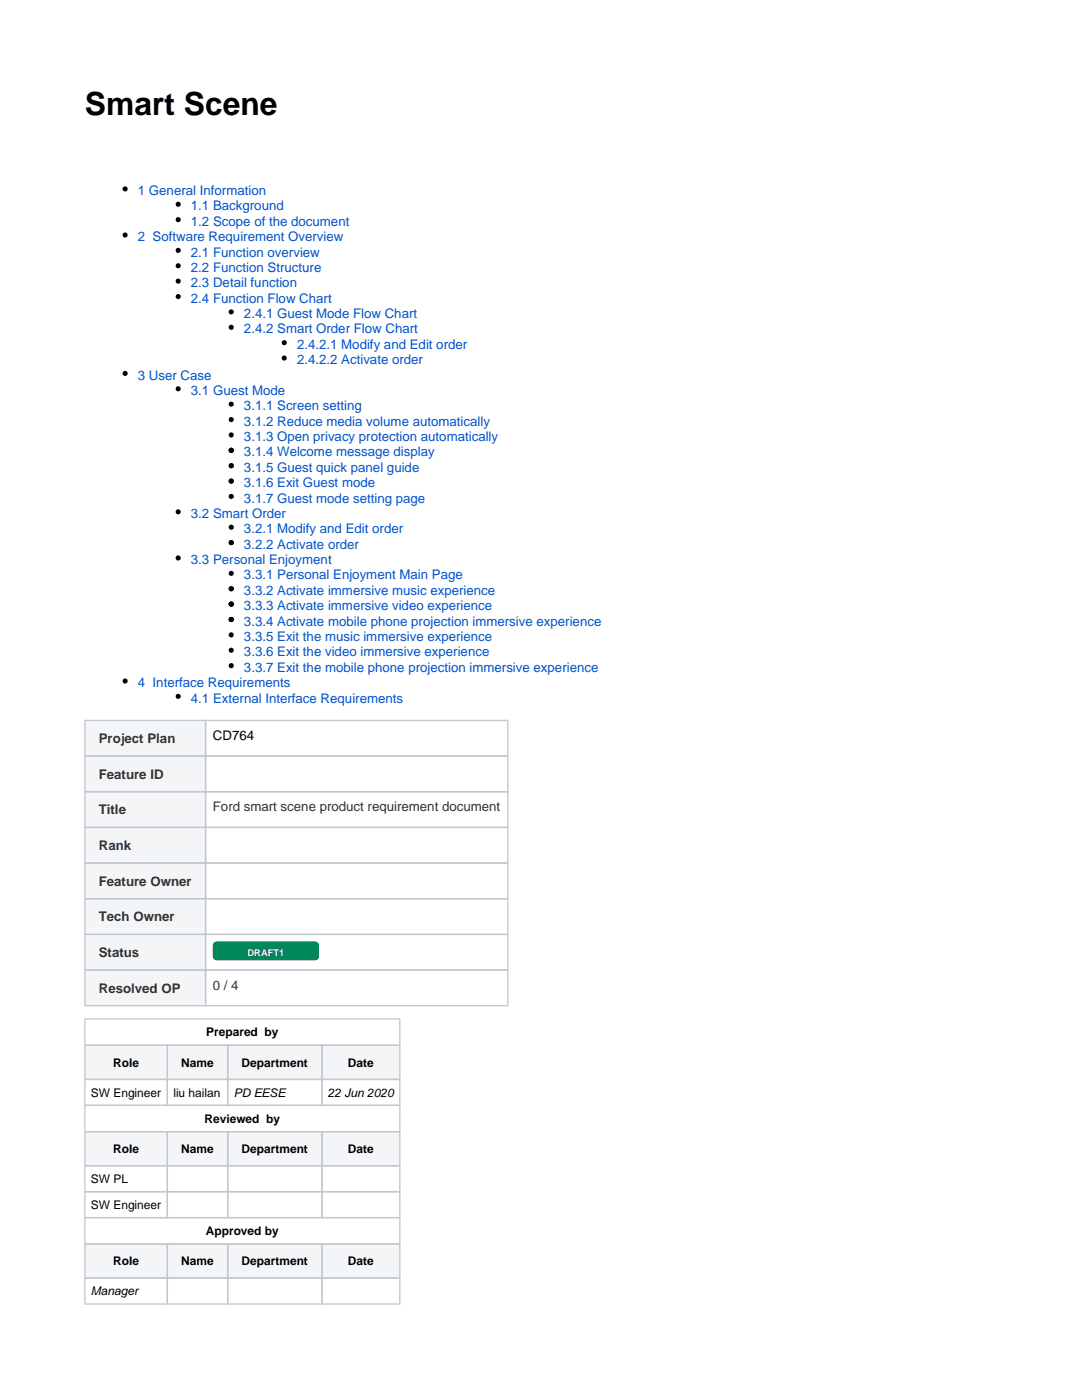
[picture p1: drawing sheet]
<svg xmlns="http://www.w3.org/2000/svg" width="216mm" height="279mm" viewBox="0 0 216 279" stroke-linecap="round" stroke-linejoin="round" font-family="sans-serif">
<defs><g id="words">
<text font-size="6.3" x="16.9" y="23">Smart Scene</text>
<g font-size="2.6" fill="#0052cc">
<text x="27.5" y="38.9">1 General Information</text>
<text x="38.1" y="42">1.1 Background</text>
<text x="38.1" y="45.1">1.2 Scope of the document</text>
<text x="27.5" y="48.1">2 Software Requirement Overview</text>
<text x="38.1" y="51.2">2.1 Function overview</text>
<text x="38.1" y="54.3">2.2 Function Structure</text>
<text x="38.1" y="57.3">2.3 Detail function</text>
<text x="38.1" y="60.4">2.4 Function Flow Chart</text>
<text x="48.7" y="63.5">2.4.1 Guest Mode Flow Chart</text>
<text x="48.7" y="66.5">2.4.2 Smart Order Flow Chart</text>
<text x="59.3" y="69.6">2.4.2.1 Modify and Edit order</text>
<text x="27.5" y="75.7">3 User Case</text>
<text x="59.3" y="72.7">2.4.2.2 Activate order</text>
<text x="38.1" y="78.8">3.1 Guest Mode</text>
<text x="48.7" y="81.9">3.1.1 Screen setting</text>
<text x="48.7" y="85">3.1.2 Reduce media volume automatically</text>
<text x="48.7" y="88">3.1.3 Open privacy protection automatically</text>
<text x="48.7" y="91.1">3.1.4 Welcome message display</text>
<text x="48.7" y="94.2">3.1.5 Guest quick panel guide</text>
<text x="48.7" y="97.2">3.1.6 Exit Guest mode</text>
<text x="48.7" y="100.3">3.1.7 Guest mode setting page</text>
<text x="38.1" y="103.4">3.2 Smart Order</text>
<text x="48.7" y="106.4">3.2.1 Modify and Edit order</text>
<text x="38.1" y="112.6">3.3 Personal Enjoyment</text>
<text x="48.7" y="109.5">3.2.2 Activate order</text>
<text x="48.7" y="115.7">3.3.1 Personal Enjoyment Main Page</text>
<text x="48.7" y="118.7">3.3.2 Activate immersive music experience</text>
<text x="48.7" y="121.8">3.3.3 Activate immersive video experience</text>
<text x="48.7" y="124.9">3.3.4 Activate mobile phone projection immersive experience</text>
<text x="48.7" y="127.9">3.3.5 Exit the music immersive experience</text>
<text x="48.7" y="131">3.3.6 Exit the video immersive experience</text>
<text x="27.5" y="137.1">4 Interface Requirements</text>
<text x="48.7" y="134.1">3.3.7 Exit the mobile phone projection immersive experience</text>
<text x="38.1" y="140.2">4.1 External Interface Requirements</text>
</g>
<g font-size="2.6" fill="#333">
<text x="19.7" y="148.3">Project Plan</text>
<text x="19.7" y="155.4">Feature ID</text>
<text x="42.5" y="161.9">Ford smart scene product requirement document</text>
<text x="19.7" y="162.5">Title</text>
<text x="19.7" y="169.7">Rank</text>
<text x="19.7" y="176.8">Feature Owner</text>
<text x="19.7" y="183.9">Tech Owner</text>
<text x="19.7" y="191">Status</text>
<text x="42.5" y="197.5">0 / 4</text>
<text x="19.7" y="198.1">Resolved OP</text>
</g>
<text font-size="2.6" x="42.5" y="147.7">CD764</text>
<g font-size="2.4">
<text x="41.1" y="206.9">Prepared by</text>
<text x="22.6" y="212.9">Role</text>
<text x="36.2" y="212.9">Name</text>
<text x="48.2" y="212.9">Department</text>
<text x="69.4" y="212.9">Date</text>
<text x="18.1" y="218.8">SW Engineer</text>
<text x="34.6" y="218.8">liu hailan</text>
<text x="46.6" y="218.8">PD EESE</text>
<text x="65.4" y="218.8">22 Jun 2020</text>
<text x="40.8" y="224.1">Reviewed by</text>
<text x="22.6" y="230.1">Role</text>
<text x="36.2" y="230.1">Name</text>
<text x="48.2" y="230.1">Department</text>
<text x="69.4" y="230.1">Date</text>
<text x="18.1" y="236.1">SW PL</text>
<text x="18.1" y="241.3">SW Engineer</text>
<text x="41.1" y="246.5">Approved by</text>
<text x="22.6" y="252.5">Role</text>
<text x="36.2" y="252.5">Name</text>
<text x="48.2" y="252.5">Department</text>
<text x="69.4" y="252.5">Date</text>
<text x="18.1" y="258.5">Manager</text>
</g>
<text font-size="1.9" fill="#fff" x="49.4" y="190.8">DRAFT1</text>
</g></defs>
<g fill="#f4f5f7">
<path d="M16.9 143.8h24.1v7.1h-24.1z"/>
<path d="M16.9 150.9h24.1v7.1h-24.1z"/>
<path d="M16.9 158h24.1v7.1h-24.1z"/>
<path d="M16.9 165.1h24.1v7.1h-24.1z"/>
<path d="M16.9 172.2h24.1v7.2h-24.1z"/>
<path d="M16.9 179.4h24.1v7.1h-24.1z"/>
<path d="M16.9 186.5h24.1v7.1h-24.1z"/>
<path d="M16.9 193.6h24.1v7.1h-24.1z"/>
</g>
<path d="M16.9 143.8h84.6M16.9 150.9h84.6M16.9 158h84.6M41 143.6v57.2M101.3 143.6v57.2M16.9 165.1h84.6M16.9 172.2h84.6M16.9 179.4h84.6M16.9 186.5h84.6M16.9 193.6h84.6M16.9 200.7h84.6" fill="none" stroke="#c1c7d0" stroke-width=".26"/>
<path d="M17 143.6v57.2" fill="none" stroke="#c1c7d0" stroke-width=".2"/>
<g fill="#f4f5f7">
<path d="M16.9 208.6h16.5v6.8h-16.5z"/>
<path d="M19.7 210.6h10.9v2.8h-10.9z"/>
<path d="M33.4 208.6h12v6.8h-12z"/>
<path d="M36.2 210.6h6.5v2.8h-6.5z"/>
<path d="M45.4 208.6h18.8v6.8h-18.8z"/>
<path d="M48.2 210.6h13.3v2.8h-13.3z"/>
<path d="M64.2 208.6h15.6v6.8h-15.6z"/>
<path d="M67 210.6h10v2.8h-10z"/>
<path d="M16.9 225.8h16.5v6.9h-16.5z"/>
<path d="M19.7 227.8h10.9v2.9h-10.9z"/>
<path d="M33.4 225.8h12v6.9h-12z"/>
<path d="M36.2 227.8h6.5v2.9h-6.5z"/>
<path d="M45.4 225.8h18.8v6.9h-18.8z"/>
<path d="M48.2 227.8h13.3v2.9h-13.3z"/>
<path d="M64.2 225.8h15.6v6.9h-15.6z"/>
<path d="M67 227.8h10v2.9h-10z"/>
<path d="M16.9 248.3h16.5v6.8h-16.5z"/>
<path d="M19.7 250.2h10.9v2.9h-10.9z"/>
<path d="M33.4 248.3h12v6.8h-12z"/>
<path d="M36.2 250.2h6.5v2.9h-6.5z"/>
<path d="M45.4 248.3h18.8v6.8h-18.8z"/>
<path d="M48.2 250.2h13.3v2.9h-13.3z"/>
<path d="M64.2 248.3h15.6v6.8h-15.6z"/>
<path d="M67 250.2h10v2.9h-10z"/>
</g>
<g fill="none" stroke="#c1c7d0" stroke-width=".26">
<path d="M16.9 203.4h63M16.9 208.6h63M16.9 215.4h63M33.4 208.5v12.2M45.4 208.5v12.2M64.2 208.5v12.2M79.8 203.2v57.2M16.9 220.6h63M16.9 225.9h63M16.9 232.7h63M16.9 237.8h63M33.4 225.7v17.4"/>
<path d="M45.4 225.7v17.4M64.2 225.7v17.4M16.9 243h63M16.9 248.3h63M16.9 255.1h63M33.4 248.1v12.3M45.4 248.1v12.3M64.2 248.1v12.3M16.9 260.2h63"/>
</g>
<path d="M17 203.2v57.2" fill="none" stroke="#c1c7d0" stroke-width=".2"/>
<g fill="#000">
<circle cx="25" cy="37.7" r=".51"/>
<circle cx="25" cy="46.9" r=".51"/>
<circle cx="35.6" cy="53" r=".51"/>
<circle cx="35.6" cy="43.8" r=".51"/>
<circle cx="35.6" cy="40.8" r=".51"/>
<circle cx="35.6" cy="59.2" r=".51"/>
<circle cx="35.6" cy="56.1" r=".51"/>
<circle cx="35.6" cy="50" r=".51"/>
<circle cx="25" cy="74.5" r=".51"/>
<circle cx="35.6" cy="77.6" r=".51"/>
<circle cx="46.1" cy="62.2" r=".51"/>
<circle cx="46.1" cy="65.3" r=".51"/>
<circle cx="56.7" cy="68.4" r=".51"/>
<circle cx="56.7" cy="71.5" r=".51"/>
<circle cx="46.1" cy="83.7" r=".51"/>
<circle cx="46.1" cy="92.9" r=".51"/>
<circle cx="46.1" cy="99.1" r=".51"/>
<circle cx="46.1" cy="86.8" r=".51"/>
<circle cx="46.1" cy="89.9" r=".51"/>
<circle cx="46.1" cy="80.7" r=".51"/>
<circle cx="46.1" cy="96" r=".51"/>
<circle cx="35.6" cy="111.4" r=".51"/>
<circle cx="35.6" cy="102.1" r=".51"/>
<circle cx="46.1" cy="117.5" r=".51"/>
<circle cx="46.1" cy="105.2" r=".51"/>
<circle cx="46.1" cy="108.3" r=".51"/>
<circle cx="46.1" cy="114.4" r=".51"/>
<circle cx="25" cy="135.9" r=".51"/>
<circle cx="35.6" cy="139" r=".51"/>
<circle cx="46.1" cy="126.7" r=".51"/>
<circle cx="46.1" cy="132.8" r=".51"/>
<circle cx="46.1" cy="120.6" r=".51"/>
<circle cx="46.1" cy="129.8" r=".51"/>
<circle cx="46.1" cy="123.6" r=".51"/>
</g>
<g fill="#00875a">
<path d="M42.7 188.2l-.2 .5v2.1l.1 .4 .5 .4h19.7a.79 .79 0 0 0 .8-.8v-2.1a.79 .79 0 0 0-.7-.8h-19.6z"/>
<path d="M42.7 188.2l.6-.3h19.6l.5 .3-.2 .2-.4-.2h-19.5l-.4 .2z"/>
<path d="M42.7 191.4l.2-.2 .4 .2h19.6l.3-.2 .2 .2-.6 .2h-19.5z"/>
<path d="M42.7 188.2l.2 .2-.2 .3v2.1l.2 .4-.2 .2-.2-.6v-2.1z"/>
<path d="M63.2 188.3l.2-.1 .2 .5v2.1l-.2 .6-.2-.2 .2-.4v-2.1z"/>
</g>
<use href="#words"/>
</svg>
